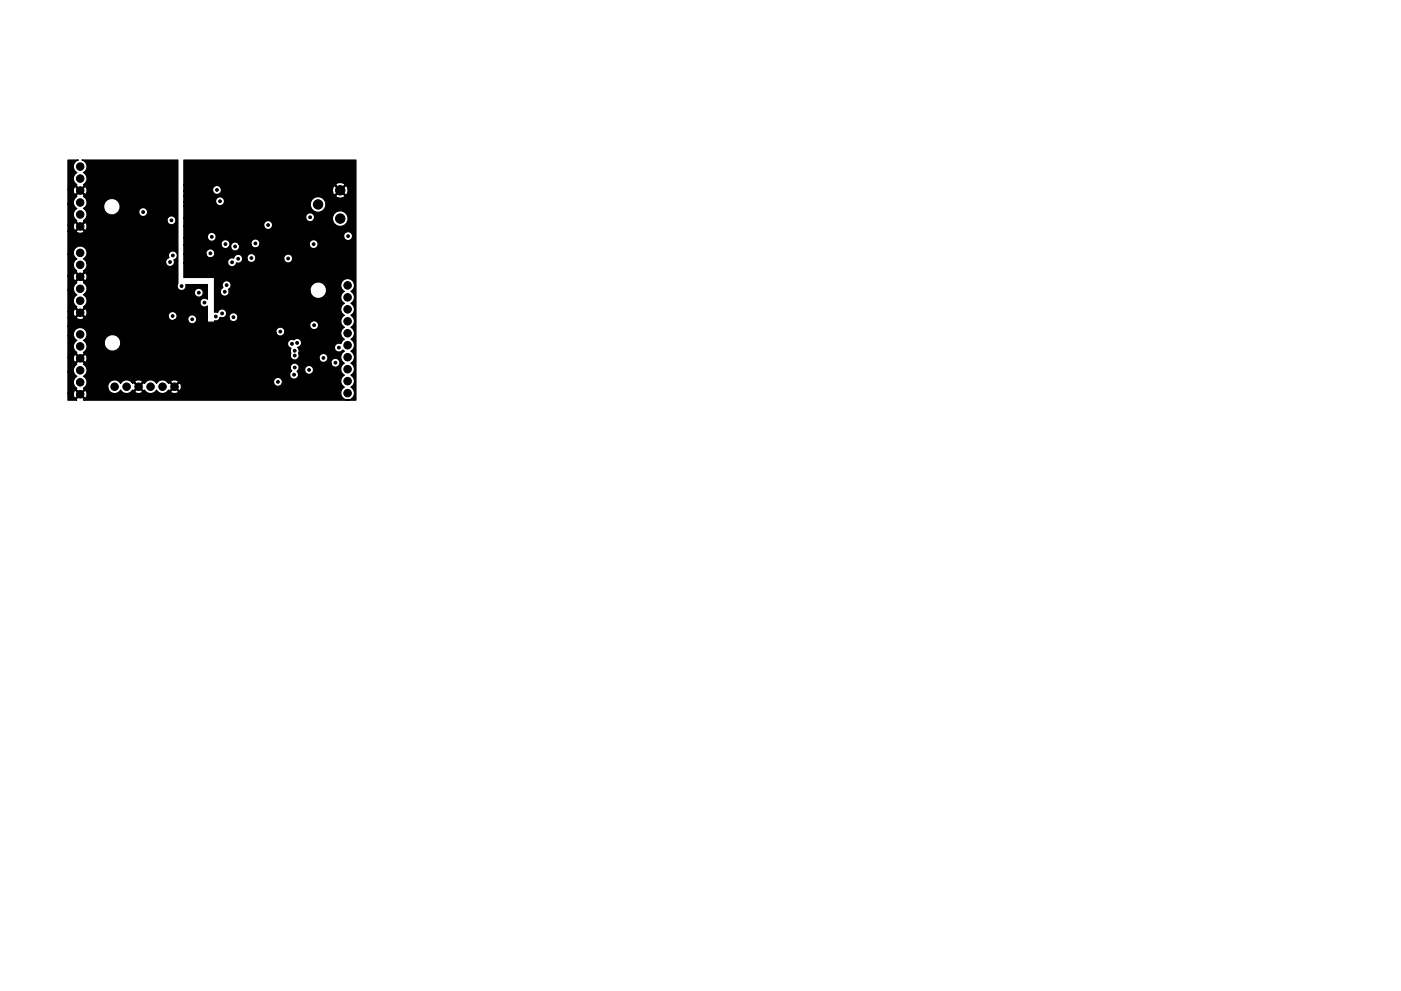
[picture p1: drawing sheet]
<svg xmlns="http://www.w3.org/2000/svg" width="297mm" height="210mm" viewBox="0 0 297 210" stroke-linecap="round" stroke-linejoin="round" font-family="sans-serif">
<g fill="#000" stroke="#000" stroke-width=".21">
<circle cx="17" cy="35.3" r=".8"/>
<circle cx="17" cy="37.9" r=".8"/>
<circle cx="17" cy="58.7" r=".8"/>
<circle cx="17" cy="53.6" r=".8"/>
<circle cx="17" cy="56.2" r=".8"/>
<circle cx="17" cy="48" r=".8"/>
<circle cx="17" cy="45.5" r=".8"/>
<circle cx="17" cy="43" r=".8"/>
<circle cx="17" cy="40.4" r=".8"/>
<circle cx="30.3" cy="45" r=".3"/>
<circle cx="36" cy="55.6" r=".3"/>
<circle cx="36.3" cy="46.7" r=".3"/>
<circle cx="36.6" cy="54.2" r=".3"/>
<circle cx="39.9" cy="44.5" r=".3"/>
<circle cx="43.6" cy="54.7" r=".3"/>
<circle cx="44.6" cy="53.7" r=".3"/>
<circle cx="44.9" cy="50.2" r=".3"/>
<circle cx="46" cy="40.3" r=".3"/>
<circle cx="46.6" cy="42.7" r=".3"/>
<circle cx="47.8" cy="51.8" r=".3"/>
<circle cx="49.2" cy="55.6" r=".3"/>
<circle cx="49.9" cy="52.3" r=".3"/>
<circle cx="50.5" cy="54.9" r=".3"/>
<circle cx="51.6" cy="47.9" r=".3"/>
<circle cx="53.3" cy="54.7" r=".3"/>
<circle cx="54.2" cy="51.6" r=".3"/>
<circle cx="56.9" cy="47.7" r=".3"/>
<circle cx="58.7" cy="53.9" r=".3"/>
<circle cx="61.1" cy="54.8" r=".3"/>
<circle cx="65.7" cy="46.1" r=".3"/>
<circle cx="66.5" cy="51.8" r=".3"/>
<circle cx="67.4" cy="43.4" r="1"/>
<circle cx="72.1" cy="46.4" r="1"/>
<circle cx="72.1" cy="40.4" r="1"/>
<circle cx="73.8" cy="50.1" r=".3"/>
<circle cx="17" cy="73.5" r=".8"/>
<circle cx="17" cy="78.6" r=".8"/>
<circle cx="17" cy="70.9" r=".8"/>
<circle cx="17" cy="76" r=".8"/>
<circle cx="17" cy="63.8" r=".8"/>
<circle cx="17" cy="61.3" r=".8"/>
<circle cx="17" cy="66.3" r=".8"/>
<circle cx="36.6" cy="67" r=".3"/>
<circle cx="38.5" cy="60.7" r=".3"/>
<circle cx="40.6" cy="62.2" r=".3"/>
<circle cx="40.7" cy="67.7" r=".3"/>
<circle cx="42.2" cy="62.1" r=".3"/>
<circle cx="43.3" cy="64.2" r=".3"/>
<circle cx="45.7" cy="67.1" r=".3"/>
<circle cx="47.1" cy="66.5" r=".3"/>
<circle cx="47.3" cy="64.8" r=".3"/>
<circle cx="47.6" cy="61.9" r=".3"/>
<circle cx="48" cy="60.5" r=".3"/>
<circle cx="49.5" cy="67.3" r=".3"/>
<circle cx="54.6" cy="71.5" r=".3"/>
<circle cx="59.4" cy="70.4" r=".3"/>
<circle cx="60.2" cy="71.5" r=".3"/>
<circle cx="61.9" cy="72.9" r=".3"/>
<circle cx="62.3" cy="79.5" r=".3"/>
<circle cx="62.5" cy="78" r=".3"/>
<circle cx="62.5" cy="74.4" r=".3"/>
<circle cx="62.5" cy="75.4" r=".3"/>
<circle cx="63" cy="72.7" r=".3"/>
<circle cx="63.1" cy="67" r=".3"/>
<circle cx="65.5" cy="78.5" r=".3"/>
<circle cx="66.6" cy="69" r=".3"/>
<circle cx="68.6" cy="75.9" r=".3"/>
<circle cx="71.1" cy="77" r=".3"/>
<circle cx="71.9" cy="73.7" r=".3"/>
<circle cx="73.7" cy="70.7" r=".8"/>
<circle cx="73.7" cy="73.2" r=".8"/>
<circle cx="73.7" cy="65.6" r=".8"/>
<circle cx="73.7" cy="63.1" r=".8"/>
<circle cx="73.7" cy="68.2" r=".8"/>
<circle cx="73.7" cy="75.8" r=".8"/>
<circle cx="73.7" cy="60.5" r=".8"/>
<circle cx="73.7" cy="78.3" r=".8"/>
<circle cx="17" cy="81.1" r=".8"/>
<circle cx="17" cy="83.6" r=".8"/>
<circle cx="24.3" cy="82" r=".8"/>
<circle cx="26.8" cy="82" r=".8"/>
<circle cx="29.4" cy="82" r=".8"/>
<circle cx="31.9" cy="82" r=".8"/>
<circle cx="34.5" cy="82" r=".8"/>
<circle cx="37" cy="82" r=".8"/>
<circle cx="58.9" cy="81" r=".3"/>
<circle cx="73.7" cy="83.4" r=".8"/>
<circle cx="73.7" cy="80.9" r=".8"/>
</g>
<path d="M14.4 34h2.2l-.4 .1a1.44 1.44 0 0 0 .1 2.5 1.43 1.43 0 0 0 0 2.6l-.1 .2 .8 .8 .8-.8-.1-.2a1.42 1.42 0 0 0 0-2.6 1.43 1.43 0 0 0 .8-1.4 1.43 1.43 0 0 0-1.1-1.2h20.3v26.2a.95 .95 0 0 0 .7 1.4 .95 .95 0 0 0 1-1.2h4.6v3.1a.94 .94 0 0 0-1.3 0 .94 .94 0 0 0 0 1.4 .94 .94 0 0 0 1.3 0v3.4l1.3 .1 .3-.3a.91 .91 0 0 0 1-.6h2l.1 .3a.95 .95 0 0 0 1.6 0 .95 .95 0 0 0-.6-1.4 .95 .95 0 0 0-1.1 1.1h-2l.1-.2a.95 .95 0 0 0 1.3-.5 .95 .95 0 0 0-.6-1.2 .95 .95 0 0 0-1.2 .7l-.7-.1v-4.1h1.2l.2 .3a.94 .94 0 0 0 1 .4 .94 .94 0 0 0 .7-.9h17.1l.3 .7a1.77 1.77 0 0 0 2.9 0 1.77 1.77 0 0 0-1.1-2.8 1.77 1.77 0 0 0-2.1 2.1h-17.1l-.2-.5a.95 .95 0 0 0 .5-1.4 .95 .95 0 0 0-1.4-.3 .95 .95 0 0 0-.2 1.3 .91 .91 0 0 0-.6 1.1h-1.2l-.1-3.2h-6.4v-3.1h9.3l.1 .4a.94 .94 0 0 0 1 .4 .94 .94 0 0 0 .7-.8 .91 .91 0 0 0 1.3-.9h1l.1 .4a.94 .94 0 0 0 .9 .4 .94 .94 0 0 0 .8-.7h6l.1 .4a.95 .95 0 0 0 1.6 0 .95 .95 0 0 0-.6-1.5 .95 .95 0 0 0-1.1 1.1h-6v-.1a.95 .95 0 0 0-.9-1.1 .95 .95 0 0 0-.9 1.1h-1v-.2a.95 .95 0 0 0-.9-.8 .95 .95 0 0 0-.9 .9 .94 .94 0 0 0-1 .1 .94 .94 0 0 0-.3 .9h-9.3v-1.9h4.7l.1 .4a.95 .95 0 0 0 1.6 0 .95 .95 0 0 0-.6-1.5 .95 .95 0 0 0-1.1 1.1h-4.7v-1.9h7.9l.1 .3a.93 .93 0 0 0 1.4 .2h.5l.2 .3a.95 .95 0 0 0 1.2 .3 .95 .95 0 0 0 .4-1.3h2.5l.2 .4a.94 .94 0 0 0 .9 .4 .94 .94 0 0 0 .7-.6h10.6l.1 .3a.95 .95 0 0 0 1.6 0 .95 .95 0 0 0-.6-1.4 .95 .95 0 0 0-1.1 1.1h-10.6l.1-.2a.95 .95 0 0 0-.9-1.1 .95 .95 0 0 0-1 1.1h-2.6a.95 .95 0 0 0-1.1-.4 .95 .95 0 0 0-.6 1.1h-.5l.2-.2a.95 .95 0 0 0-.6-1.4 .95 .95 0 0 0-1.1 1.1h-7.9v-1.6h5l.1 .4a.94 .94 0 0 0 1.1 .4 .94 .94 0 0 0 .6-.9h27.1l.1 .3a.95 .95 0 0 0 1.6 0 .95 .95 0 0 0-.6-1.4 .95 .95 0 0 0-1.1 1.1h-27.1v-.2a.95 .95 0 0 0-1.1-.8 .95 .95 0 0 0-.7 1.1h-5v-2.5h16.9l.2 .4a.95 .95 0 0 0 1.5 0 .95 .95 0 0 0-.6-1.5 .95 .95 0 0 0-1.1 1.1h-16.9v-1.6h25.8l.2 .3a.94 .94 0 0 0 1.5 .1h4l.2 .6a1.67 1.67 0 0 0 2.8 0 1.67 1.67 0 0 0-1-2.6 1.67 1.67 0 0 0-2 2h-4v-.1a.95 .95 0 0 0-.6-1.4 .95 .95 0 0 0-1.1 1.1h-25.8v-2.6h26.8l.2 .6a1.67 1.67 0 0 0 2.8 0 1.67 1.67 0 0 0-1-2.6 1.67 1.67 0 0 0-2 2h-26.8v-.8h6.7l.2 .3a.95 .95 0 0 0 1.5 0 .95 .95 0 0 0-.6-1.4 .95 .95 0 0 0-1.1 1.1h-6.7v-1.4h32.2l.1 .3a1.26 1.26 0 0 0 1.8-.3l-1-.9-.9 .9h-32.2v-1h6.1l.1 .3a.95 .95 0 0 0 1.2 .4 .95 .95 0 0 0 .5-1.1h23.6l.2 1.2 .3 .1 1-1h.3l1 1 .3-.1a1.26 1.26 0 0 0-.3-1.9l-1 1h-.3l-1-1-.3 .1-.2 .6h-23.6a.95 .95 0 0 0-1.1-.7 .95 .95 0 0 0-.7 1.1h-6.1v-1.3h32.2l.9 1 1-1-.1-.2a1.26 1.26 0 0 0-1.8 .2h-32.2v-5.2h36.5v50.9h-57.8l.1-.2-.8-.9-.8 .9 .1 .2h-1.9v-1.5h1.2l.1 1 .3 .1 .8-.9h.4l.8 .9a.97 .97 0 0 0 0-1.7l-.8 .8h-.4l-.8-.8-.3 .1-.1 .5h-1.2v-4.5h1.2l.2 .5 .5 .4-.1 .1a1.44 1.44 0 0 0 .1 2.5l-.1 .2 .8 .9 .8-.9v-.3h5.1a1.45 1.45 0 0 0 1.2 1.2 1.45 1.45 0 0 0 1.5-.8 1.41 1.41 0 0 0 2.3 .4h.7v.2a1.05 1.05 0 0 0 1.6-.2l-.8-.9-.8 .9h-.7l.2-.4 .3 .2 .8-.9h.4l.8 .9 .3-.2a1.42 1.42 0 0 0 2.5 0 1.41 1.41 0 0 0 2.3 .4h.7v.2a1.05 1.05 0 0 0 1.6-.2l-.8-.9-.8 .9h-.7l.2-.4 .3 .2 .8-.9h.4l.8 .9a.97 .97 0 0 0 0-1.7l-.8 .8h-.4l-.8-.8-.3 .2-.2-.4h.7l.8 .9 .7-.7h20.3l.1 .3a.95 .95 0 0 0 1.6 .1 .95 .95 0 0 0-.6-1.5 .95 .95 0 0 0-1.1 1.1h-20.3l.1-.2a.97 .97 0 0 0-1.6 0h-.7l-.2-.2a1.43 1.43 0 0 0-2.1 .6 1.43 1.43 0 0 0-2.5-.1l-.3-.1-.8 .8h-.4l-.8-.8-.3 .2-.2-.4h.7l.8 .9 .8-.9a.97 .97 0 0 0-1.6 0h-.7l-.2-.2a1.43 1.43 0 0 0-2.1 .6 1.45 1.45 0 0 0-1.8-.7 1.45 1.45 0 0 0-.9 1.6h-5.1a1.44 1.44 0 0 0-.1-2.5l.2-.1h43.5l.2 .3a.95 .95 0 0 0 1.4 .2 .95 .95 0 0 0 0-1.4l.1-.1h1.5l.1 .3a.95 .95 0 0 0 1.6 0 .95 .95 0 0 0-.6-1.5 .95 .95 0 0 0-1.1 1.2h-1.5l.2-.2a.93 .93 0 0 0-.4-1.4h7.3l.1 .4a.95 .95 0 0 0 1.6 0 .95 .95 0 0 0-.6-1.5 .95 .95 0 0 0-1.1 1.1l-7.5-.1a.94 .94 0 0 0-1.1 .5 .94 .94 0 0 0 .3 1.2 .92 .92 0 0 0-.5 1h-43.5l.3-.3a1.44 1.44 0 0 0-.5-2.1l.1-.3-.8-.8-.8 .8 .1 .3a1.4 1.4 0 0 0-.7 1.6h-1.2v-3.1h1.2l.1 1 .3 .1 .8-.9h.4l.8 .9 .3-.1a1.05 1.05 0 0 0-.3-1.6l-.8 .8h-.4l-.8-.8-.3 .1-.1 .5h-1.2v-4.6h1.2l.2 .6 .5 .4-.1 .1a1.44 1.44 0 0 0 .1 2.5l-.1 .2 .8 .8 .8-.8-.1-.2a1.37 1.37 0 0 0 .7-1.7h3.7l.3 .6a1.76 1.76 0 0 0 1.8 .8 1.76 1.76 0 0 0 1.4-1.4h35.4l.1 .4 .6 .4a.93 .93 0 0 0 0 1 .94 .94 0 0 0 .2 1.3 .94 .94 0 0 0 1.2-.1h4.5l.2 .4a.95 .95 0 0 0 1.6 0 .95 .95 0 0 0-.6-1.5 .95 .95 0 0 0-1.2 1.1h-4.5l.3-.5-.1-1.7h7.6l.2 .4a.94 .94 0 0 0 1.6-.1l.3 .3a1.42 1.42 0 0 0-.8 1.3 1.42 1.42 0 0 0 .8 1.3 1.42 1.42 0 0 0-.8 1.2 1.42 1.42 0 0 0 .8 1.3 1.42 1.42 0 0 0-.8 1.3 1.42 1.42 0 0 0 .8 1.2 1.45 1.45 0 0 0-.4 2.2 1.45 1.45 0 0 0 2.2 0 1.45 1.45 0 0 0-.4-2.2 1.42 1.42 0 0 0 .8-1.2 1.42 1.42 0 0 0-.8-1.3 1.42 1.42 0 0 0 .8-1.3 1.42 1.42 0 0 0-.8-1.2 1.42 1.42 0 0 0 .8-1.3 1.42 1.42 0 0 0-.8-1.3 1.42 1.42 0 0 0 .8-1.3 1.42 1.42 0 0 0-.8-1.2 1.42 1.42 0 0 0 .8-1.3 1.42 1.42 0 0 0-.8-1.3 1.42 1.42 0 0 0 .8-1.2 1.42 1.42 0 0 0-.8-1.3 1.42 1.42 0 0 0 .8-1.3 1.42 1.42 0 0 0-.8-1.2 1.42 1.42 0 0 0 .8-1.3 1.42 1.42 0 0 0-.8-1.3 1.45 1.45 0 0 0 .4-2.2 1.45 1.45 0 0 0-2.2 0 1.45 1.45 0 0 0 .4 2.2 1.42 1.42 0 0 0-.8 1.3 1.42 1.42 0 0 0 .8 1.3 1.42 1.42 0 0 0-.8 1.2 1.42 1.42 0 0 0 .8 1.3 1.42 1.42 0 0 0-.8 1.3 1.42 1.42 0 0 0 .8 1.2 1.42 1.42 0 0 0-.8 1.3 1.42 1.42 0 0 0 .8 1.3l-.5 .4-.2 .5-.3-.1a.95 .95 0 0 0-1.1 1.1h-7.6l-.2-.2h.1a.95 .95 0 0 0 .6-1.4 .95 .95 0 0 0-1.5-.2 .94 .94 0 0 0-1 .1 .94 .94 0 0 0-.3 .9h-35.4a1.77 1.77 0 0 0-1.7-2.1 1.77 1.77 0 0 0-1.8 2.1h-3.7l-.2-.4-.5-.5a1.37 1.37 0 0 0 .7-1.7h40.1l.1 .4a.95 .95 0 0 0 1.6 0 .95 .95 0 0 0-.6-1.5 .95 .95 0 0 0-1.1 1.1h-40.1l-.2-.4a1.46 1.46 0 0 0-1.8-.5 1.46 1.46 0 0 0-.8 1.6h-1.2v-2h51.3l.1 .3a.95 .95 0 0 0 1.6 0 .95 .95 0 0 0-.6-1.4 .95 .95 0 0 0-1.1 1.1h-51.3v-1.8h1.8v.2a1.05 1.05 0 0 0 1.6-.2l-.1-.2h18a.93 .93 0 0 0 1.2 .7h2.9l.2 .4a.95 .95 0 0 0 1.5 0 .95 .95 0 0 0-.6-1.5 .95 .95 0 0 0-1.1 1.1h-2.9l.2-.1a.95 .95 0 0 0-.1-1.6 .95 .95 0 0 0-1.3 1h-18l-.7-.7-.8 .9h-1.8v-1.3h1.2l.1 1 .3 .1 .8-.9h.4l.8 .9a.97 .97 0 0 0 0-1.7l-.8 .8h-.4l-.8-.8-.3 .1-.1 .5h-1.2v-4.5h1.2l.2 .5 .5 .4-.1 .1a1.44 1.44 0 0 0 .1 2.5l-.1 .2 .8 .9 .8-.9-.1-.2a1.42 1.42 0 0 0 0-2.6l.3-.2h23.2l.2 .3a.95 .95 0 0 0 1.5 0 .95 .95 0 0 0-.6-1.4 .95 .95 0 0 0-1.1 1.1h-23.2l.2-.2a1.44 1.44 0 0 0-.5-2.1l.1-.3-.8-.8-.8 .8 .1 .3a1.4 1.4 0 0 0-.7 1.6h-1.2v-3.1h1.2l.1 1 .3 .1 .8-.9h.4l.8 .9 .3-.1a1.05 1.05 0 0 0-.3-1.6l-.8 .8h-.4l-.8-.8-.3 .1-.1 .5h-1.2v-4.6h1.2l.2 .6 .5 .4-.1 .1a1.44 1.44 0 0 0 .1 2.5l-.1 .2 .8 .8 .8-.8-.1-.2a1.37 1.37 0 0 0 .7-1.7h16.7l.2 .3a.95 .95 0 0 0 1.3 .3 .95 .95 0 0 0 .3-1.3 .95 .95 0 0 0 .7-1.2 .95 .95 0 0 0-1.3-.6 .95 .95 0 0 0-.5 1.4 .94 .94 0 0 0-.7 1.1h-16.7l-.2-.4-.5-.5a1.46 1.46 0 0 0 .6-1.8 1.46 1.46 0 0 0-1.7-.9 1.46 1.46 0 0 0-1 1.7h-1.2v-4.8h1.8v.2a1.05 1.05 0 0 0 1.6-.2l-.8-.9-.8 .9h-1.8v-1.3h1.2l.1 1 .3 .1 .8-.9h.4l.8 .9 .3-.1a1.05 1.05 0 0 0-.3-1.6l-.8 .8h-.4l-.8-.8-.3 .1-.1 .5h-1.2v-4.5h1.2l.2 .5 .5 .4-.1 .1a1.44 1.44 0 0 0 .1 2.5l-.1 .2 .8 .9 .8-1h17.6a.95 .95 0 0 0 1.5 .6 .95 .95 0 0 0 0-1.5 .95 .95 0 0 0-1.5 .6v.3h-17.6l-.1-.1a1.42 1.42 0 0 0 0-2.6h4.3a1.74 1.74 0 0 0 2.8 1h4.6l.2 .3a.95 .95 0 0 0 1.5 0 .95 .95 0 0 0-.6-1.4 .95 .95 0 0 0-1.1 1.1h-4.6l.4-.4a1.77 1.77 0 0 0-1.1-2.7 1.77 1.77 0 0 0-2.1 2.1h-4.2a1.44 1.44 0 0 0-.1-2.5l.1-.3-.8-.8-.8 .8 .1 .3a1.4 1.4 0 0 0-.7 1.6h-1.2v-3.1h1.2l.1 1 .3 .1 .8-.9h.4l.8 .9 .3-.1a1.05 1.05 0 0 0-.3-1.6l-.8 .8h-.4l-.8-.8-.3 .1-.1 .5h-1.2z" fill="#000" stroke="#000" stroke-width=".25"/>
</svg>
